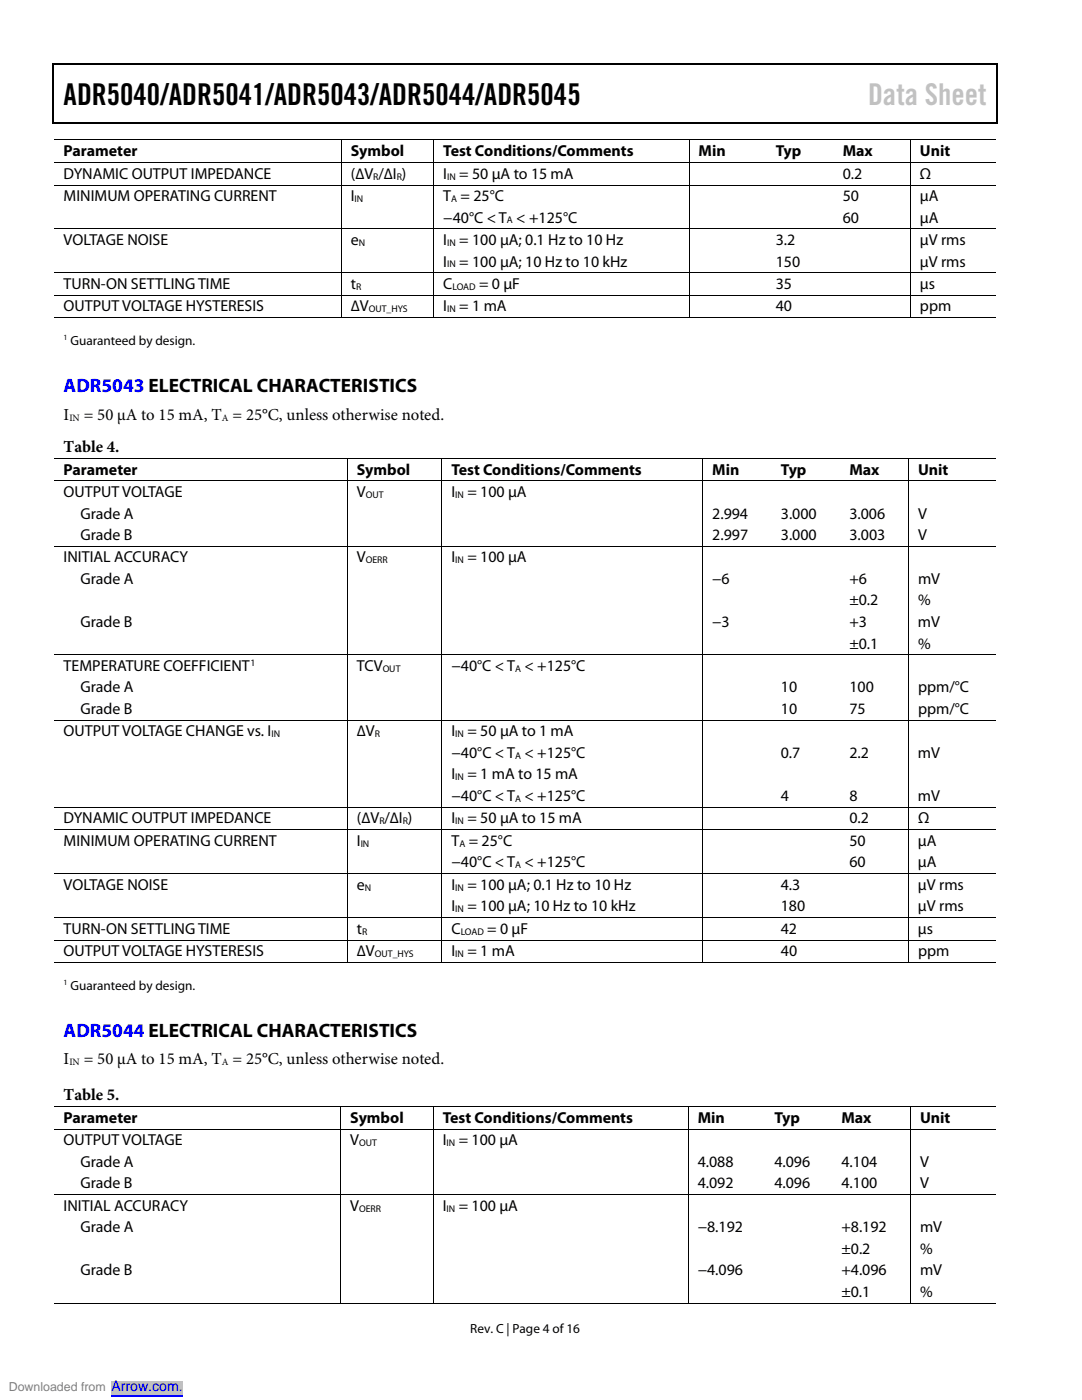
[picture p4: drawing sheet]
<svg xmlns="http://www.w3.org/2000/svg" width="216mm" height="279mm" viewBox="0 0 216 279" stroke-linecap="round" stroke-linejoin="round" font-family="sans-serif">
<defs><g id="words">
<text font-size="6" x="12.7" y="21">ADR5040/ADR5041/ADR5043/ADR5044/ADR5045</text>
<text font-size="6" fill="#c1c1c1" x="173.2" y="21">Data Sheet</text>
<g font-size="3.9" fill="#00f">
<text x="12.7" y="78.3">ADR5043 ELECTRICAL CHARACTERISTICS</text>
<text x="12.7" y="207">ADR5044 ELECTRICAL CHARACTERISTICS</text>
</g>
<g font-size="3.3">
<text x="12.7" y="83.8">I</text>
<text x="16.7" y="83.8">= 50 µA to 15 mA, T = 25°C, unless otherwise noted.</text>
<text x="12.7" y="90.1">Table 4.</text>
<text x="12.7" y="212.4">I</text>
<text x="16.7" y="212.4">= 50 µA to 15 mA, T = 25°C, unless otherwise noted.</text>
<text x="12.7" y="219.5">Table 5.</text>
</g>
<g font-size="3.2">
<text x="12.7" y="31.2">Parameter</text>
<text x="12.7" y="35.7">DYNAMIC OUTPUT IMPEDANCE</text>
<text x="70" y="31.2">Symbol</text>
<text x="70" y="35.7">(∆V /∆I )</text>
<text x="88.5" y="31.2">Test Conditions/Comments</text>
<text x="88.5" y="35.7">I</text>
<text x="91.7" y="35.7">= 50 µA to 15 mA</text>
<text x="139.4" y="31.2">Min</text>
<text x="154.8" y="31.2">Typ</text>
<text x="168.2" y="31.2">Max</text>
<text x="168.2" y="35.7">0.2</text>
<text x="183.6" y="31.2">Unit</text>
<text x="183.6" y="35.7">Ω</text>
<text x="12.7" y="40.1">MINIMUM OPERATING CURRENT</text>
<text x="70" y="40.1">I</text>
<text x="88.5" y="40.1">T = 25°C</text>
<text x="168.2" y="40.1">50</text>
<text x="183.6" y="40.1">µA</text>
<text x="88.5" y="44.4">−40°C &lt; T &lt; +125°C</text>
<text x="168.2" y="44.4">60</text>
<text x="183.6" y="44.4">µA</text>
<text x="12.7" y="48.9">VOLTAGE NOISE</text>
<text x="70" y="48.9">e</text>
<text x="88.5" y="48.9">I</text>
<text x="88.5" y="53.2">I</text>
<text x="91.7" y="48.9">= 100 µA; 0.1 Hz to 10 Hz</text>
<text x="91.7" y="53.2">= 100 µA; 10 Hz to 10 kHz</text>
<text x="154.8" y="48.9">3.2</text>
<text x="154.8" y="53.2">150</text>
<text x="183.6" y="48.9">µV rms</text>
<text x="183.6" y="53.2">µV rms</text>
<text x="12.7" y="57.7">TURN-ON SETTLING TIME</text>
<text x="70" y="57.7">t</text>
<text x="88.5" y="57.7">C</text>
<text x="95.6" y="57.7">= 0 µF</text>
<text x="154.8" y="57.7">35</text>
<text x="183.6" y="57.7">µs</text>
<text x="12.7" y="62.1">OUTPUT VOLTAGE HYSTERESIS</text>
<text x="70" y="62.1">∆V</text>
<text x="88.5" y="62.1">I</text>
<text x="91.7" y="62.1">= 1 mA</text>
<text x="154.8" y="62.1">40</text>
<text x="183.6" y="62.1">ppm</text>
<text x="12.7" y="94.7">Parameter</text>
<text x="71.2" y="94.7">Symbol</text>
<text x="90.1" y="94.7">Test Conditions/Comments</text>
<text x="142.1" y="94.7">Min</text>
<text x="155.8" y="94.7">Typ</text>
<text x="169.5" y="94.7">Max</text>
<text x="183.2" y="94.7">Unit</text>
<text x="12.7" y="99.2">OUTPUT VOLTAGE</text>
<text x="71.2" y="99.2">V</text>
<text x="90.1" y="99.2">I</text>
<text x="93.3" y="99.2">= 100 µA</text>
<text x="16" y="103.5">Grade A</text>
<text x="16" y="107.8">Grade B</text>
<text x="142.1" y="103.5">2.994</text>
<text x="142.1" y="107.8">2.997</text>
<text x="155.8" y="103.5">3.000</text>
<text x="155.8" y="107.8">3.000</text>
<text x="169.5" y="103.5">3.006</text>
<text x="169.5" y="107.8">3.003</text>
<text x="183.2" y="103.5">V</text>
<text x="183.2" y="107.8">V</text>
<text x="12.7" y="112.2">INITIAL ACCURACY</text>
<text x="71.2" y="112.2">V</text>
<text x="90.1" y="112.2">I</text>
<text x="93.3" y="112.2">= 100 µA</text>
<text x="16" y="116.5">Grade A</text>
<text x="142.1" y="116.5">−6</text>
<text x="169.5" y="116.5">+6</text>
<text x="183.2" y="116.5">mV</text>
<text x="16" y="125.1">Grade B</text>
<text x="142.1" y="125.1">−3</text>
<text x="169.5" y="125.1">+3</text>
<text x="169.5" y="120.8">±0.2</text>
<text x="183.2" y="125.1">mV</text>
<text x="183.2" y="120.8">%</text>
<text x="169.5" y="129.4">±0.1</text>
<text x="183.2" y="129.4">%</text>
<text x="12.7" y="133.9">TEMPERATURE COEFFICIENT</text>
<text x="71.2" y="133.9">TCV</text>
<text x="90.1" y="133.9">−40°C &lt; T &lt; +125°C</text>
<text x="16" y="138.2">Grade A</text>
<text x="16" y="142.5">Grade B</text>
<text x="155.8" y="138.2">10</text>
<text x="155.8" y="142.5">10</text>
<text x="169.5" y="142.5">75</text>
<text x="169.5" y="138.2">100</text>
<text x="183.2" y="138.2">ppm/°C</text>
<text x="183.2" y="142.5">ppm/°C</text>
<text x="12.7" y="147">OUTPUT VOLTAGE CHANGE vs. I</text>
<text x="71.2" y="147">∆V</text>
<text x="90.1" y="147">I</text>
<text x="93.3" y="147">= 50 µA to 1 mA</text>
<text x="90.1" y="151.3">−40°C &lt; T &lt; +125°C</text>
<text x="90.1" y="155.6">I</text>
<text x="93.3" y="155.6">= 1 mA to 15 mA</text>
<text x="155.8" y="151.3">0.7</text>
<text x="169.5" y="151.3">2.2</text>
<text x="183.2" y="151.3">mV</text>
<text x="90.1" y="159.9">−40°C &lt; T &lt; +125°C</text>
<text x="155.8" y="159.9">4</text>
<text x="169.5" y="159.9">8</text>
<text x="183.2" y="159.9">mV</text>
<text x="12.7" y="164.3">DYNAMIC OUTPUT IMPEDANCE</text>
<text x="71.2" y="164.3">(∆V /∆I )</text>
<text x="90.1" y="164.3">I</text>
<text x="93.3" y="164.3">= 50 µA to 15 mA</text>
<text x="169.5" y="164.3">0.2</text>
<text x="183.2" y="164.3">Ω</text>
<text x="12.7" y="168.8">MINIMUM OPERATING CURRENT</text>
<text x="71.2" y="168.8">I</text>
<text x="90.1" y="168.8">T = 25°C</text>
<text x="90.1" y="173.1">−40°C &lt; T &lt; +125°C</text>
<text x="169.5" y="168.8">50</text>
<text x="169.5" y="173.1">60</text>
<text x="183.2" y="168.8">µA</text>
<text x="183.2" y="173.1">µA</text>
<text x="12.7" y="177.6">VOLTAGE NOISE</text>
<text x="71.2" y="177.6">e</text>
<text x="90.1" y="177.6">I</text>
<text x="93.3" y="177.6">= 100 µA; 0.1 Hz to 10 Hz</text>
<text x="155.8" y="177.6">4.3</text>
<text x="183.2" y="177.6">µV rms</text>
<text x="90.1" y="181.9">I</text>
<text x="93.3" y="181.9">= 100 µA; 10 Hz to 10 kHz</text>
<text x="155.8" y="181.9">180</text>
<text x="183.2" y="181.9">µV rms</text>
<text x="12.7" y="186.4">TURN-ON SETTLING TIME</text>
<text x="12.7" y="190.8">OUTPUT VOLTAGE HYSTERESIS</text>
<text x="71.2" y="190.8">∆V</text>
<text x="71.2" y="186.4">t</text>
<text x="90.1" y="186.4">C</text>
<text x="90.1" y="190.8">I</text>
<text x="93.3" y="190.8">= 1 mA</text>
<text x="97.2" y="186.4">= 0 µF</text>
<text x="155.8" y="186.4">42</text>
<text x="155.8" y="190.8">40</text>
<text x="183.2" y="186.4">µs</text>
<text x="183.2" y="190.8">ppm</text>
<text x="12.7" y="224.1">Parameter</text>
<text x="69.9" y="224.1">Symbol</text>
<text x="88.4" y="224.1">Test Conditions/Comments</text>
<text x="139.2" y="224.1">Min</text>
<text x="154.5" y="224.1">Typ</text>
<text x="167.9" y="224.1">Max</text>
<text x="183.6" y="224.1">Unit</text>
<text x="12.7" y="228.6">OUTPUT VOLTAGE</text>
<text x="16" y="232.9">Grade A</text>
<text x="69.9" y="228.6">V</text>
<text x="88.3" y="228.6">I</text>
<text x="91.5" y="228.6">= 100 µA</text>
<text x="139.2" y="232.9">4.088</text>
<text x="154.5" y="232.9">4.096</text>
<text x="167.9" y="232.9">4.104</text>
<text x="183.6" y="232.9">V</text>
<text x="16" y="237.2">Grade B</text>
<text x="139.2" y="237.2">4.092</text>
<text x="154.5" y="237.2">4.096</text>
<text x="167.9" y="237.2">4.100</text>
<text x="183.6" y="237.2">V</text>
<text x="12.7" y="241.6">INITIAL ACCURACY</text>
<text x="16" y="245.9">Grade A</text>
<text x="69.9" y="241.6">V</text>
<text x="88.3" y="241.6">I</text>
<text x="91.5" y="241.6">= 100 µA</text>
<text x="139.2" y="245.9">−8.192</text>
<text x="167.9" y="245.9">+8.192</text>
<text x="183.6" y="245.9">mV</text>
<text x="167.9" y="250.2">±0.2</text>
<text x="183.6" y="250.2">%</text>
<text x="16" y="254.5">Grade B</text>
<text x="139.2" y="254.5">−4.096</text>
<text x="167.9" y="254.5">+4.096</text>
<text x="183.6" y="254.5">mV</text>
<text x="167.9" y="258.8">±0.1</text>
<text x="183.6" y="258.8">%</text>
</g>
<text font-size="2.8" fill="#00f" x="22.2" y="277.6">Arrow.com.</text>
<g font-size="2.6">
<text x="14.1" y="68.8">Guaranteed by design.</text>
<text x="14.1" y="197.5">Guaranteed by design.</text>
<text x="93.8" y="266">Rev. C | Page 4 of 16</text>
</g>
<text font-size="2.5" fill="#808080" x="1.8" y="277.6">Downloaded from</text>
<g font-size="1.9">
<text x="74.5" y="35.8">R</text>
<text x="79.2" y="35.8">R</text>
<text x="89.2" y="35.8">IN</text>
<text x="70.8" y="40.3">IN</text>
<text x="90" y="40.3">A</text>
<text x="101.2" y="44.6">A</text>
<text x="71.6" y="49.1">N</text>
<text x="89.2" y="49.1">IN</text>
<text x="89.2" y="53.4">IN</text>
<text x="71.1" y="57.8">R</text>
<text x="90.3" y="57.8">LOAD</text>
<text x="73.6" y="62.3">OUT_HYS</text>
<text x="89.2" y="62.3">IN</text>
<text x="13.8" y="83.9">IN</text>
<text x="44.3" y="83.9">A</text>
<text x="73" y="99.4">OUT</text>
<text x="90.8" y="99.4">IN</text>
<text x="73" y="112.4">OERR</text>
<text x="90.8" y="112.4">IN</text>
<text x="50" y="132.8">1</text>
<text x="76.4" y="134.1">OUT</text>
<text x="102.8" y="134.1">A</text>
<text x="54.1" y="147.2">IN</text>
<text x="74.8" y="147.2">R</text>
<text x="90.8" y="147.2">IN</text>
<text x="90.8" y="155.7">IN</text>
<text x="102.8" y="151.4">A</text>
<text x="102.8" y="160">A</text>
<text x="75.7" y="164.5">R</text>
<text x="80.4" y="164.5">R</text>
<text x="90.8" y="164.5">IN</text>
<text x="72" y="169">IN</text>
<text x="91.7" y="169">A</text>
<text x="102.8" y="173.3">A</text>
<text x="72.8" y="177.7">N</text>
<text x="90.8" y="177.7">IN</text>
<text x="90.8" y="182">IN</text>
<text x="72.3" y="186.5">R</text>
<text x="74.8" y="191">OUT_HYS</text>
<text x="90.8" y="191">IN</text>
<text x="91.9" y="186.5">LOAD</text>
<text x="13.8" y="212.6">IN</text>
<text x="44.3" y="212.6">A</text>
<text x="71.7" y="228.7">OUT</text>
<text x="89.1" y="228.7">IN</text>
<text x="71.7" y="241.8">OERR</text>
<text x="89.1" y="241.8">IN</text>
</g>
<g font-size="1.6">
<text x="12.7" y="67.9">1</text>
<text x="12.7" y="196.6">1</text>
</g>
</g></defs>
<g fill="#000">
<path d="M10.5 12.7h.3v1h-.3zM10.5 12.7h.3v.3h-.3zM133.3 12.7h.3v.3h-.3zM198.8 12.7h.2v1h-.2zM198.8 12.7h.2v.3h-.2zM10.5 24.4h.3v.3h-.3zM68 27.9h.2v.1h-.2zM68 32.4h.2v.2h-.2zM68 36.9h.2v.1h-.2zM86.5 27.9h.1v.1h-.1zM86.5 32.4h.1v.2h-.1zM86.5 36.9h.1v.1h-.1z"/>
<path d="M133.1 24.4h.2v.3h-.2zM137.4 27.9h.2v.1h-.2zM137.4 32.4h.2v.2h-.2zM137.4 36.9h.2v.1h-.2zM152.9 27.9h.2v.1h-.2zM152.9 32.4h.2v.2h-.2zM152.9 36.9h.2v.1h-.2zM166.3 27.9h.1v.1h-.1zM166.3 32.4h.1v.2h-.1zM166.3 36.9h.1v.1h-.1zM181.6 27.9h.1v.1h-.1zM181.6 32.4h.1v.2h-.1z"/>
<path d="M181.6 36.9h.1v.1h-.1zM198.8 24.4h.2v.3h-.2zM68 45.6h.2v.2h-.2zM68 54.4h.2v.1h-.2zM68 58.9h.2v.1h-.2zM86.5 45.6h.1v.2h-.1zM86.5 54.4h.1v.1h-.1zM86.5 58.9h.1v.1h-.1zM137.4 45.6h.2v.2h-.2zM137.4 54.4h.2v.1h-.2zM137.4 58.9h.2v.1h-.2zM152.9 45.6h.2v.2h-.2z"/>
<path d="M152.9 54.4h.2v.1h-.2zM152.9 58.9h.2v.1h-.2zM166.3 45.6h.1v.2h-.1zM166.3 54.4h.1v.1h-.1zM166.3 58.9h.1v.1h-.1zM181.6 45.6h.1v.2h-.1zM181.6 54.4h.1v.1h-.1zM181.6 58.9h.1v.1h-.1zM68 63.3h.2v.2h-.2zM86.5 63.3h.1v.2h-.1zM137.4 63.3h.2v.2h-.2zM152.6 63.3h.2v.2h-.2z"/>
<path d="M166 63.3h.2v.2h-.2zM181.6 63.3h.1v.2h-.1zM69.2 91.4h.2v.1h-.2zM69.2 95.9h.2v.2h-.2zM88.1 91.4h.2v.1h-.2zM88.1 95.9h.2v.2h-.2zM140.1 91.4h.2v.1h-.2zM140.1 95.9h.2v.2h-.2zM153.9 91.4h.2v.1h-.2zM153.9 95.9h.2v.2h-.2zM167.6 91.4h.2v.1h-.2zM167.6 95.9h.2v.2h-.2z"/>
<path d="M181.2 91.4h.2v.1h-.2zM181.2 95.9h.2v.2h-.2zM69.2 109h.2v.1h-.2zM88.1 109h.2v.1h-.2zM140.1 109h.2v.1h-.2zM153.9 109h.2v.1h-.2zM167.6 109h.2v.1h-.2zM181.2 109h.2v.1h-.2zM69.2 130.6h.2v.2h-.2zM88.1 130.6h.2v.2h-.2zM140.1 130.6h.2v.2h-.2zM153.9 130.6h.2v.2h-.2z"/>
<path d="M167.6 130.6h.2v.2h-.2zM181.2 130.6h.2v.2h-.2zM69.2 143.7h.2v.1h-.2zM88.1 143.7h.2v.1h-.2zM140.1 143.7h.2v.1h-.2zM153.9 143.7h.2v.1h-.2zM167.6 143.7h.2v.1h-.2zM181.2 143.7h.2v.1h-.2zM69.2 161h.2v.2h-.2zM69.2 165.5h.2v.2h-.2zM69.2 174.3h.2v.2h-.2zM88.1 161h.2v.2h-.2z"/>
<path d="M88.1 165.5h.2v.2h-.2zM88.1 174.3h.2v.2h-.2zM140.1 161h.2v.2h-.2zM140.1 165.5h.2v.2h-.2zM140.1 174.3h.2v.2h-.2zM153.9 161h.2v.2h-.2zM153.9 165.5h.2v.2h-.2zM153.9 174.3h.2v.2h-.2zM167.6 161h.2v.2h-.2zM167.6 165.5h.2v.2h-.2zM167.6 174.3h.2v.2h-.2zM181.2 161h.2v.2h-.2z"/>
<path d="M181.2 165.5h.2v.2h-.2zM181.2 174.3h.2v.2h-.2zM69.2 183h.2v.2h-.2zM69.2 187.5h.2v.2h-.2zM69.2 192h.2v.2h-.2zM88.1 183h.2v.2h-.2zM88.1 187.5h.2v.2h-.2zM88.1 192h.2v.2h-.2zM140.1 183h.2v.2h-.2zM140.1 187.5h.2v.2h-.2zM140.1 192h.2v.2h-.2zM153.6 192h.2v.2h-.2z"/>
<path d="M153.9 183h.2v.2h-.2zM153.9 187.5h.2v.2h-.2zM167.3 192h.2v.2h-.2zM167.6 183h.2v.2h-.2zM167.6 187.5h.2v.2h-.2zM181.2 183h.2v.2h-.2zM181.2 187.5h.2v.2h-.2zM181.2 192h.2v.2h-.2zM67.9 220.7h.2v.2h-.2zM67.9 225.3h.2v.1h-.2zM67.9 238.3h.2v.2h-.2zM86.4 220.7h.1v.2h-.1z"/>
<path d="M86.4 225.3h.1v.1h-.1zM86.4 238.3h.1v.2h-.1zM137.2 220.7h.2v.2h-.2zM137.2 225.3h.2v.1h-.2zM137.2 238.3h.2v.2h-.2zM152.6 220.7h.2v.2h-.2zM152.6 225.3h.2v.1h-.2zM152.6 238.3h.2v.2h-.2zM166 220.7h.2v.2h-.2zM166 225.3h.2v.1h-.2zM166 238.3h.2v.2h-.2zM181.6 220.7h.2v.2h-.2z"/>
<path d="M181.6 225.3h.2v.1h-.2zM181.6 238.3h.2v.2h-.2zM67.9 260h.2v.2h-.2zM86.4 260h.1v.2h-.1zM137.2 260h.2v.2h-.2zM152.4 260h.1v.2h-.1zM165.8 260h.1v.2h-.1zM181.6 260h.2v.2h-.2z"/>
</g>
<path d="M10.7 13.7v10.7M10.8 12.8h122.5M133.6 12.8h65.2M198.9 13.7v10.7M10.8 24.5h188" fill="none" stroke="#000" stroke-width=".25"/>
<g fill="none" stroke="#000" stroke-width=".2">
<path d="M10.8 27.9h57.2M10.8 32.5h57.2M10.8 36.9h57.2M68.1 28v4.4M68.1 32.6v4.3M68.1 37v8.6M68.2 27.9h18.3M68.2 32.5h18.3M68.2 36.9h18.3M86.6 28v4.4M86.6 32.6v4.3M86.6 37v8.6"/>
<path d="M86.6 27.9h50.8M86.6 32.5h50.8M86.6 36.9h50.8M137.5 28v4.4M137.5 32.6v4.3M137.5 37v8.6M137.6 27.9h15.3M137.6 32.5h15.3M137.6 36.9h15.3M153.1 27.9h13.2M153.1 32.5h13.2M153.1 36.9h13.2"/>
<path d="M166.4 27.9h15.2M166.4 32.5h15.2M166.4 36.9h15.2M181.7 28v4.4M181.7 32.6v4.3M181.7 37v8.6M181.7 27.9h17.1M181.7 32.5h17.1M181.7 36.9h17.1M10.8 45.7h57.2M10.8 54.5h57.2M10.8 58.9h57.2"/>
<path d="M68.1 45.8v8.6M68.1 54.5v4.4M68.1 59v4.3M68.2 45.7h18.3M68.2 54.5h18.3M68.2 58.9h18.3M86.6 45.8v8.6M86.6 54.5v4.4M86.6 59v4.3M86.6 45.7h50.8M86.6 54.5h50.8M86.6 58.9h50.8"/>
<path d="M137.5 45.8v8.6M137.5 54.5v4.4M137.5 59v4.3M137.6 45.7h15.3M137.6 54.5h15.3M137.6 58.9h15.3M153.1 45.7h13.2M153.1 54.5h13.2M153.1 58.9h13.2M166.4 45.7h15.2M166.4 54.5h15.2M166.4 58.9h15.2"/>
<path d="M181.7 45.8v8.6M181.7 54.5v4.4M181.7 59v4.3M181.7 45.7h17.1M181.7 54.5h17.1M181.7 58.9h17.1M10.8 63.4h57.2M68.2 63.4h18.3M86.6 63.4h50.8M137.6 63.4h44M181.7 63.4h17.1M10.8 91.5h58.4"/>
<path d="M10.8 96h58.4M69.3 91.5v4.4M69.3 96.1v12.9M69.4 91.5h18.7M69.4 96h18.7M88.2 91.5v4.4M88.2 96.1v12.9M88.3 91.5h51.8M88.3 96h51.8M140.2 91.5v4.4M140.2 96.1v12.9M140.3 91.5h13.6"/>
<path d="M140.3 96h13.6M154.1 91.5h13.5M154.1 96h13.5M167.8 91.5h13.4M167.8 96h13.4M181.3 91.5v4.4M181.3 96.1v12.9M181.4 91.5h17.4M181.4 96h17.4M10.8 109.1h58.4M69.3 109.1v21.5M69.4 109.1h18.7"/>
<path d="M88.2 109.1v21.5M88.3 109.1h51.8M140.2 109.1v21.5M140.3 109.1h13.6M154.1 109.1h13.5M167.8 109.1h13.4M181.3 109.1v21.5M181.4 109.1h17.4M10.8 130.7h58.4M69.3 130.8v12.9M69.4 130.7h18.7M88.2 130.8v12.9"/>
<path d="M88.3 130.7h51.8M140.2 130.8v12.9M140.3 130.7h13.6M154.1 130.7h13.5M167.8 130.7h13.4M181.3 130.8v12.9M181.4 130.7h17.4M10.8 143.8h58.4M69.3 143.8v17.2M69.4 143.8h18.7M88.2 143.8v17.2M88.3 143.8h51.8"/>
<path d="M140.2 143.8v17.2M140.3 143.8h13.6M154.1 143.8h13.5M167.8 143.8h13.4M181.3 143.8v17.2M181.4 143.8h17.4M10.8 161.1h58.4M10.8 165.6h58.4M10.8 174.4h58.4M69.3 161.2v4.3M69.3 165.7v8.6M69.3 174.5v8.5"/>
<path d="M69.4 161.1h18.7M69.4 165.6h18.7M69.4 174.4h18.7M88.2 161.2v4.3M88.2 165.7v8.6M88.2 174.5v8.5M88.3 161.1h51.8M88.3 165.6h51.8M88.3 174.4h51.8M140.2 161.2v4.3M140.2 165.7v8.6M140.2 174.5v8.5"/>
<path d="M140.3 161.1h13.6M140.3 165.6h13.6M140.3 174.4h13.6M154.1 161.1h13.5M154.1 165.6h13.5M154.1 174.4h13.5M167.8 161.1h13.4M167.8 165.6h13.4M167.8 174.4h13.4M181.3 161.2v4.3M181.3 165.7v8.6M181.3 174.5v8.5"/>
<path d="M181.4 161.1h17.4M181.4 165.6h17.4M181.4 174.4h17.4M10.8 183.1h58.4M10.8 187.6h58.4M10.8 192.1h58.4M69.3 183.2v4.3M69.3 187.7v4.3M69.4 183.1h18.7M69.4 187.6h18.7M69.4 192.1h18.7M88.2 183.2v4.3"/>
<path d="M88.2 187.7v4.3M88.3 183.1h51.8M88.3 187.6h51.8M88.3 192.1h51.8M140.2 183.2v4.3M140.2 187.7v4.3M140.3 183.1h13.6M140.3 187.6h13.6M140.3 192.1h40.9M154.1 183.1h13.5M154.1 187.6h13.5M167.8 183.1h13.4"/>
<path d="M167.8 187.6h13.4M181.3 183.2v4.3M181.3 187.7v4.3M181.4 183.1h17.4M181.4 187.6h17.4M181.4 192.1h17.4M10.8 220.8h57.1M10.8 225.4h57.1M10.8 238.4h57.1M68 220.9v4.4M68 225.4v12.9M68 238.5v21.5"/>
<path d="M68.1 220.8h18.3M68.1 225.4h18.3M68.1 238.4h18.3M86.4 220.9v4.4M86.4 225.4v12.9M86.4 238.5v21.5M86.5 220.8h50.7M86.5 225.4h50.7M86.5 238.4h50.7M137.3 220.9v4.4M137.3 225.4v12.9M137.3 238.5v21.5"/>
<path d="M137.4 220.8h15.2M137.4 225.4h15.2M137.4 238.4h15.2M152.8 220.8h13.2M152.8 225.4h13.2M152.8 238.4h13.2M166.2 220.8h15.4M166.2 225.4h15.4M166.2 238.4h15.4M181.7 220.9v4.4M181.7 225.4v12.9M181.7 238.5v21.5"/>
<path d="M181.8 220.8h17M181.8 225.4h17M181.8 238.4h17M10.8 260.1h57.1M68.1 260.1h18.3M86.5 260.1h50.7M137.4 260.1h44.2M181.8 260.1h17"/>
</g>
<path d="M0 276.9h70.6" fill="none" stroke="#fff" stroke-width="2.5" stroke-linecap="butt"/>
<path d="M22.2 275.6h14.3v2.6h-14.3z" fill="#c0c0c0"/>
<path d="M22.2 278.6h14.3" fill="none" stroke="#00f" stroke-width=".2"/>
<path d="M0 276.9h70.6" fill="none" stroke="#fff" stroke-width="2.5" stroke-linecap="butt"/>
<path d="M22.2 275.6h14.3v2.6h-14.3z" fill="#c0c0c0"/>
<path d="M22.2 278.6h14.3" fill="none" stroke="#00f" stroke-width=".2"/>
<path d="M0 276.9h70.6" fill="none" stroke="#fff" stroke-width="2.5" stroke-linecap="butt"/>
<path d="M22.2 275.6h14.3v2.6h-14.3z" fill="#c0c0c0"/>
<path d="M22.2 278.6h14.3" fill="none" stroke="#00f" stroke-width=".2"/>
<path d="M0 276.9h70.6" fill="none" stroke="#fff" stroke-width="2.5" stroke-linecap="butt"/>
<path d="M22.2 275.6h14.3v2.6h-14.3z" fill="#c0c0c0"/>
<path d="M22.2 278.6h14.3" fill="none" stroke="#00f" stroke-width=".2"/>
<use href="#words"/>
</svg>
